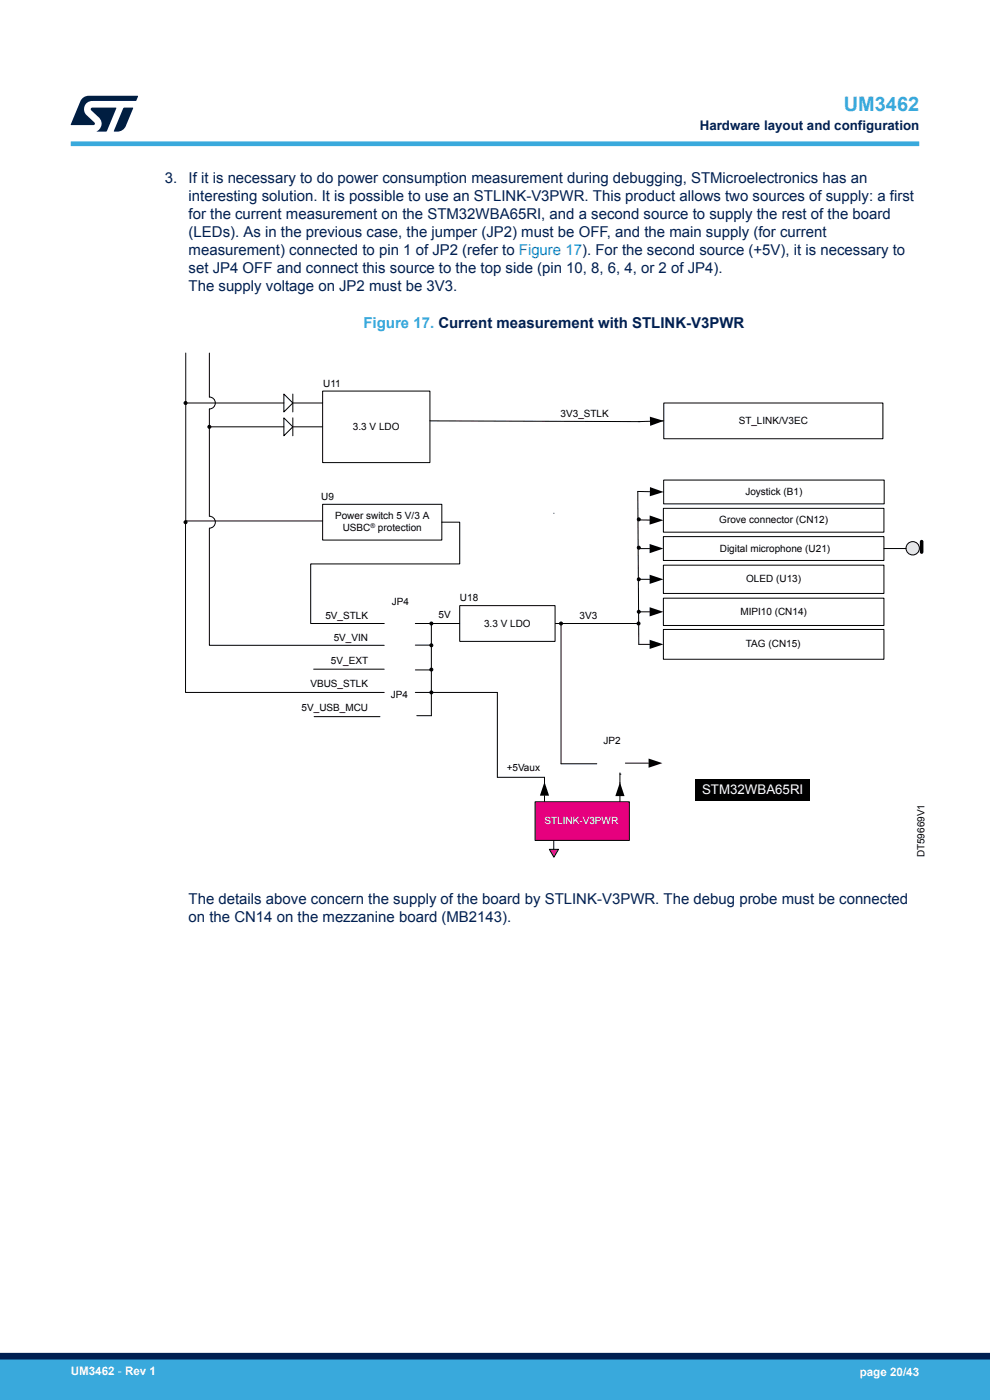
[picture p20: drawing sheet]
<svg xmlns="http://www.w3.org/2000/svg" width="210mm" height="297mm" viewBox="0 0 210 297" stroke-linecap="round" stroke-linejoin="round" font-family="sans-serif">
<defs><g id="words">
<text font-size="4.2" fill="#39a9dc" x="179" y="23.5">UM3462</text>
<g font-size="3.2" fill="#002052">
<text x="35" y="38.8">3.</text>
<text x="40" y="38.8">If it is necessary to do power consumption measurement during debugging, STMicroelectronics has an</text>
<text x="40" y="42.6">interesting solution. It is possible to use an STLINK-V3PWR. This product allows two sources of supply: a first</text>
<text x="40" y="46.4">for the current measurement on the STM32WBA65RI, and a second source to supply the rest of the board</text>
<text x="40" y="50.2">(LEDs). As in the previous case, the jumper (JP2) must be OFF, and the main supply (for current</text>
<text x="40" y="54.1">measurement) connected to pin 1 of JP2 (refer to Figure 17). For the second source (+5V), it is necessary to</text>
<text x="40" y="57.9">set JP4 OFF and connect this source to the top side (pin 10, 8, 6, 4, or 2 of JP4).</text>
<text x="40" y="61.7">The supply voltage on JP2 must be 3V3.</text>
<text x="40" y="191.7">The details above concern the supply of the board by STLINK-V3PWR. The debug probe must be connected</text>
<text x="40" y="195.5">on the CN14 on the mezzanine board (MB2143).</text>
</g>
<text font-size="3.2" fill="#39a9dc" x="77.1" y="69.6">Figure 17. Current measurement with STLINK-V3PWR</text>
<text font-size="2.8" fill="#002052" x="148.4" y="27.5">Hardware layout and configuration</text>
<text font-size="2.8" fill="#fff" x="148.9" y="168.4">STM32WBA65RI</text>
<g font-size="2.5" fill="#fff">
<text x="15" y="291.6">UM3462 - Rev 1</text>
<text x="182.4" y="291.9">page 20/43</text>
</g>
<g font-size="2.1">
<text x="68.6" y="82.1">U11</text>
<text x="118.9" y="88.4">3V3_STLK</text>
<text x="156.7" y="89.9">ST_LINK/V3EC</text>
<text x="74.9" y="91.2">3.3 V LDO</text>
<text x="68.1" y="106.1">U9</text>
<text x="158.1" y="105">Joystick (B1)</text>
<text x="71.1" y="110.1">Power switch 5 V/3 A</text>
<text x="72.7" y="112.7">USBC</text>
<text x="80.2" y="112.7">protection</text>
<text x="152.6" y="111">Grove connector (CN12)</text>
<text x="152.7" y="117">Digital microphone (U21)</text>
<text x="158.3" y="123.5">OLED (U13)</text>
<text x="69" y="131.4">5V_STLK</text>
<text x="83.1" y="128.4">JP4</text>
<text x="93" y="131.2">5V</text>
<text x="97.6" y="127.6">U18</text>
<text x="122.9" y="131.4">3V3</text>
<text x="157.1" y="130.4">MIPI10 (CN14)</text>
<text x="70.8" y="135.9">5V_VIN</text>
<text x="102.7" y="132.9">3.3 V LDO</text>
<text x="158.2" y="137.3">TAG (CN15)</text>
<text x="70.2" y="140.8">5V_EXT</text>
<text x="65.9" y="145.8">VBUS_STLK</text>
<text x="82.9" y="148.1">JP4</text>
<text x="64" y="150.8">5V_USB_MCU</text>
<text x="128" y="157.8">JP2</text>
<text x="107.5" y="163.5">+5Vaux</text>
<text x="196.1" y="181.9" transform="rotate(-90 196.1 181.9)">DT59669V1</text>
</g>
<g font-size="2.1" fill="#fff">
<text x="124.3" y="162.9">Ammeter</text>
<text x="115.5" y="174.8">STLINK-V3PWR</text>
</g>
<text font-size="1.4" x="78.6" y="111.9">®</text>
</g></defs>
<path d="M140.7 133.5h46.8v6.4h-46.8z" fill-rule="evenodd" fill="#fff" stroke="#000" stroke-width=".21"/>
<path d="M88.1 132.3h3.1" fill="none" stroke="#000" stroke-width=".21"/>
<g fill="#fff" stroke="#000" stroke-width=".21">
<path d="M140.7 126.9h46.8v5.8h-46.8z" fill-rule="evenodd"/>
<path d="M140.8 85.5h46.5v7.6h-46.5z" fill-rule="evenodd"/>
<path d="M140.7 113.8h46.8v5.1h-46.8z" fill-rule="evenodd"/>
</g>
<circle cx="193.6" cy="116.3" r="1.42" fill="#e6e6e6" stroke="#000" stroke-width=".21"/>
<path d="M195.5 114.9v2.2" fill="none" stroke="#000" stroke-width=".76"/>
<path d="M135.3 104.3l.2 32.4M192.2 116.3l-4.7 .1M117.4 132.3h18M135.7 122.9h2.1" fill="none" stroke="#000" stroke-width=".21"/>
<path d="M137.8 121.9l2.9 1-2.9 1z" fill="#000"/>
<circle cx="135.4" cy="132.3" r=".32" fill="#000" stroke="#000" stroke-width=".21"/>
<path d="M97.5 128.5h20.2v7.6h-20.2z" fill-rule="evenodd" fill="#fff" stroke="#000" stroke-width=".21"/>
<path d="M140.8 89.3l-5.4 .1M88.1 136.9h3.1M91.2 132.3h6.3M119 132.7v29.3M137.8 136.7h-2.3M88.1 146.9h3.1M88.1 142.1h3.1" fill="none" stroke="#000" stroke-width=".21"/>
<g fill="#000" stroke="#000" stroke-width=".21">
<circle cx="91.5" cy="136.9" r=".32"/>
<circle cx="91.5" cy="132.3" r=".32"/>
<circle cx="119" cy="132.3" r=".32"/>
<circle cx="91.5" cy="146.9" r=".32"/>
<circle cx="91.5" cy="142" r=".32"/>
</g>
<path d="M137.9 88.4l2.9 .9-2.9 1zM137.8 135.7l2.9 1-2.9 1z" fill="#000"/>
<g fill="#fff" stroke="#000" stroke-width=".21">
<path d="M68.4 107h25.3v7.6h-25.3z" fill-rule="evenodd"/>
<path d="M68.4 83h22.8v15.1h-22.8z" fill-rule="evenodd"/>
</g>
<g fill="none" stroke="#000" stroke-width=".21">
<path d="M39.4 85.5h20.8M44.4 86.8v22.7M44.4 84.2a1.26 1.26 0 0 1 1.3 1.3 1.26 1.26 0 0 1-1.3 1.3M44.4 90.5h15.8M62.1 85.4l-1.9-1.8v3.8l1.9-1.8M62.1 90.5l-1.9-1.8v3.7l1.9-1.8M62.1 90.6h6.3M62.1 85.5h6.3M62.1 83.6v3.8M62.1 88.7v3.7M91.2 89.3l44.6 .1M44.4 112.1v24.8h37.1"/>
<path d="M44.4 109.5a1.26 1.26 0 0 1 1.3 1.3 1.26 1.26 0 0 1-1.3 1.2M68.4 110.5h-29v36.4h42.1M93.7 110.8h3.8v8.8h-31.6v12.7h15.6M137.8 116.4h-2.1M91.5 132.3v19.5M135.7 129.8h2.1M66.5 142h15"/>
</g>
<path d="M137.8 115.4l2.9 1-2.9 1zM137.8 128.8l2.9 1-2.9 1z" fill="#000"/>
<g fill="#000" stroke="#000" stroke-width=".21">
<circle cx="39.4" cy="85.5" r=".32"/>
<circle cx="44.4" cy="90.6" r=".32"/>
<circle cx="39.4" cy="110.8" r=".32"/>
<circle cx="135.5" cy="116.2" r=".32"/>
<circle cx="135.5" cy="129.8" r=".32"/>
<circle cx="135.5" cy="122.9" r=".32"/>
</g>
<g fill="#fff" stroke="#000" stroke-width=".21">
<path d="M140.7 119.9h46.8v6h-46.8z" fill-rule="evenodd"/>
<path d="M140.7 107.8h46.8v5.1h-46.8z" fill-rule="evenodd"/>
</g>
<path d="M135.3 110.3h2.5" fill="none" stroke="#000" stroke-width=".21"/>
<path d="M137.8 109.4l2.9 1-2.9 .9z" fill="#000"/>
<path d="M140.8 101.8h46.8v5.1h-46.8z" fill-rule="evenodd" fill="#fff" stroke="#000" stroke-width=".21"/>
<path d="M39.4 74.9v35.6M44.4 74.9v9.3M117.5 108.9h.1M135.3 104.3h2.6M66.6 152h14M88.4 151.8h3.1M91.8 146.9h13.7v18h10M115.5 168.8v1.3M119 162h7.6M131.5 166v5.8M131.5 164.2h.1M132.7 161.9h4.9" fill="none" stroke="#000" stroke-width=".21"/>
<g fill="#000">
<path d="M137.9 103.3l2.9 1.1-3 .9zM115.5 165.9l1 2.9h-2zM131.5 166l1 2.9h-2zM137.6 160.9l2.9 1-2.9 1z"/>
<path d="M147.5 165.3h24.3v4.5h-24.3z" fill-rule="evenodd"/>
</g>
<circle cx="135.5" cy="110.2" r=".32" fill="#000" stroke="#000" stroke-width=".21"/>
<path d="M113.5 170.1h20v8.2h-20z" fill-rule="evenodd" fill="#e6007e" stroke="#000" stroke-width=".21"/>
<path d="M115.5 164.9v2M131.5 164v2" fill="none" stroke="#000" stroke-width=".21"/>
<path d="M116.5 180.2h2l-1 1.7z" fill="#c39"/>
<path d="M117.5 178.2v2M116.5 180.2h2l-1 1.7z" fill="none" stroke="#000" stroke-width=".21"/>
<path d="M15 30.5h180" fill="none" stroke="#39a9dc" stroke-width="1"/>
<g fill="#001e41">
<path d="M17.6 20.8l1.2-.5 10.5 .1-.5 1h-9.2a1.74 1.74 0 0 0-1.6 1 1.74 1.74 0 0 0 .3 2l1.7 1.6 .1 .2-.1 .3h-5l2.1-5z"/>
<path d="M26.2 22.9h2.1l-1.6 3.9a1.92 1.92 0 0 1-1.8 1.1h-.7l-.1-.1z"/>
<path d="M19.4 22.9l5.2-.1 .1 .1-2.1 5h-2.1a1.85 1.85 0 0 0 .5-2.9l-1.6-1.6-.2-.2z"/>
</g>
<g fill="#39a9dc">
<path d="M0 288.4h210v8.6h-210z" fill-rule="evenodd"/>
<path d="M-.1 288.4h210.2v4.4h-210.2z" fill-rule="evenodd"/>
</g>
<path d="M0 287.7h210" fill="none" stroke="#002052" stroke-width="1.4"/>
<use href="#words"/>
</svg>
